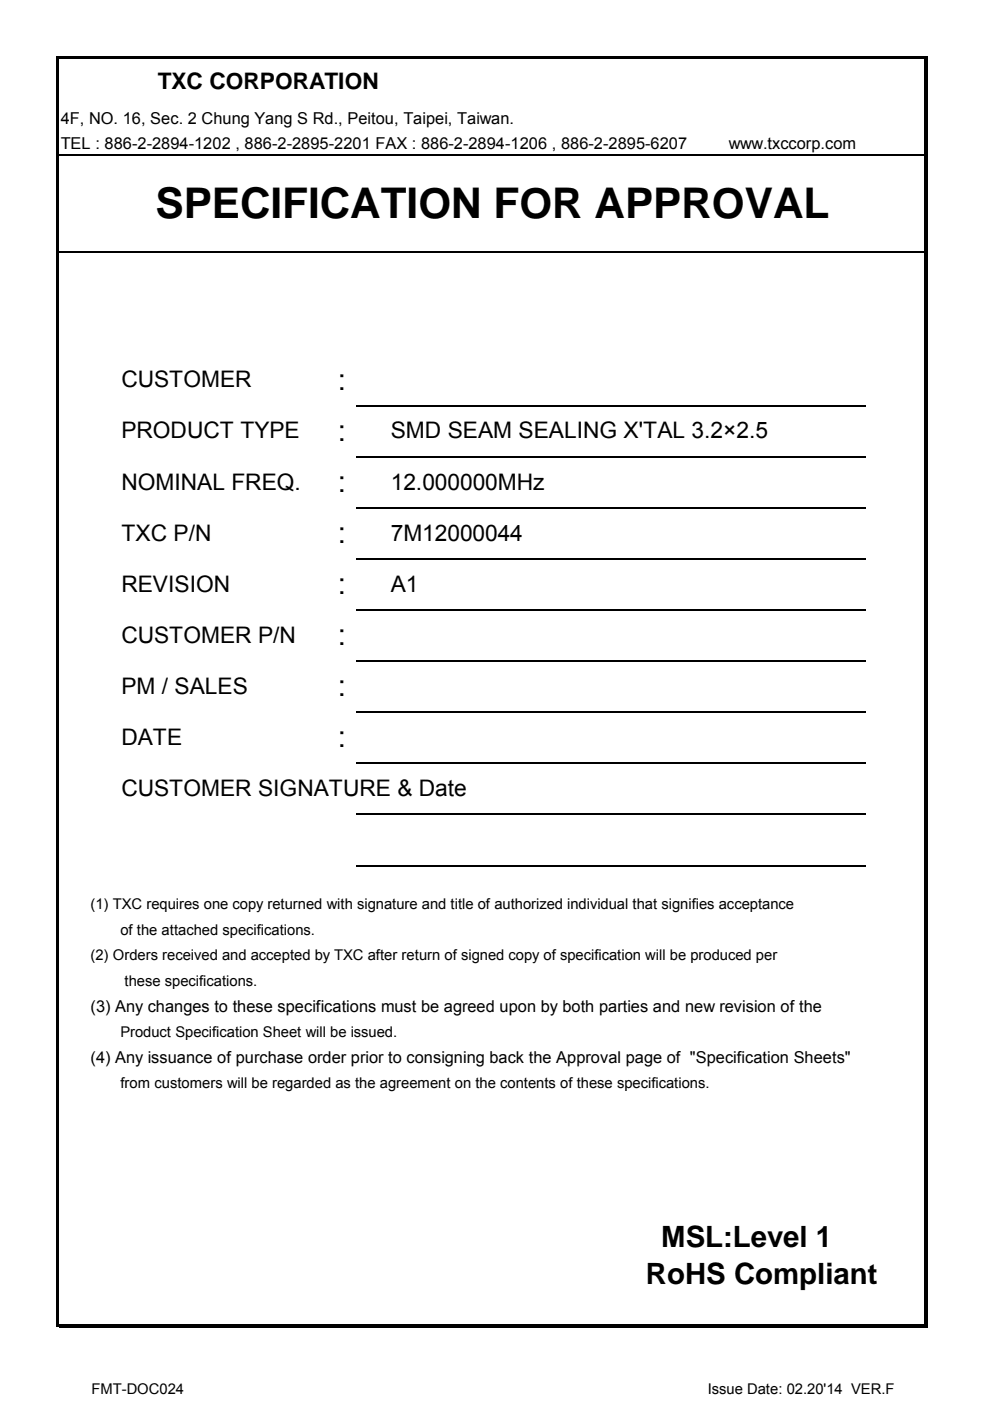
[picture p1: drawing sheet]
<svg xmlns="http://www.w3.org/2000/svg" width="210mm" height="297mm" viewBox="0 0 210 297" stroke-linecap="round" stroke-linejoin="round" font-family="sans-serif">
<defs><g id="words">
<text font-size="9" x="33" y="46.3">SPECIFICATION FOR APPROVAL</text>
<g font-size="6.2">
<text x="71.7" y="82.6">:</text>
<text x="71.7" y="93.4">:</text>
<text x="71.7" y="104.3">:</text>
<text x="71.7" y="115.1">:</text>
<text x="71.7" y="125.9">:</text>
<text x="71.7" y="136.8">:</text>
<text x="71.7" y="147.6">:</text>
<text x="71.7" y="158.5">:</text>
<text x="140.3" y="264.4">MSL:Level 1</text>
<text x="137" y="272.3">RoHS Compliant</text>
</g>
<g font-size="4.8">
<text x="33.4" y="18.9">TXC CORPORATION</text>
<text x="25.7" y="82.1">CUSTOMER</text>
<text x="25.7" y="93">PRODUCT TYPE</text>
<text x="82.9" y="93">SMD SEAM SEALING X'TAL 3.2×2.5</text>
<text x="25.7" y="103.8">NOMINAL FREQ.</text>
<text x="82.9" y="103.8">12.000000MHz</text>
<text x="25.7" y="114.6">TXC P/N</text>
<text x="82.9" y="114.6">7M12000044</text>
<text x="25.7" y="125.5">REVISION</text>
<text x="82.9" y="125.5">A1</text>
<text x="25.7" y="136.3">CUSTOMER P/N</text>
<text x="25.7" y="147.2">PM / SALES</text>
<text x="25.7" y="158">DATE</text>
<text x="25.7" y="168.8">CUSTOMER SIGNATURE &amp; Date</text>
</g>
<g font-size="3.5">
<text x="12.9" y="26.4">4F, NO. 16, Sec. 2 Chung Yang S Rd., Peitou, Taipei, Taiwan.</text>
<text x="12.9" y="31.5">TEL : 886-2-2894-1202 , 886-2-2895-2201 FAX : 886-2-2894-1206 , 886-2-2895-6207</text>
<text x="154.6" y="31.5">www.txccorp.com</text>
<text x="19.2" y="214.5">(3) Any changes to these specifications must be agreed upon by both parties and new revision of the</text>
<text x="19.2" y="225.4">(4) Any issuance of purchase order prior to consigning back the Approval page of &quot;Specification Sheets&quot;</text>
</g>
<g font-size="3.1">
<text x="19.2" y="192.7">(1) TXC requires one copy returned with signature and title of authorized individual that signifies acceptance</text>
<text x="19.2" y="203.6">(2) Orders received and accepted by TXC after return of signed copy of specification will be produced per</text>
<text x="25.5" y="198.2">of the attached specifications.</text>
<text x="26.4" y="209">these specifications.</text>
<text x="25.5" y="219.8">Product Specification Sheet will be issued.</text>
<text x="25.5" y="230.7">from customers will be regarded as the agreement on the contents of these specifications.</text>
<text x="19.4" y="295.7">FMT-DOC024</text>
<text x="150.1" y="295.7">Issue Date: 02.20'14 VER.F</text>
</g>
</g></defs>
<path d="M12.5 12h184.2v.5h-184.2zM12 12h.5v269.4h-.5zM12.5 280.7h184.2v.7h-184.2zM196 12.5h.7v268.9h-.7z" fill="#000"/>
<path d="M12.5 32.8h183.5M12.5 53.5h183.5M75.7 86h108M75.7 96.8h108M75.7 107.7h108M75.7 118.5h108M75.7 129.3h108M75.7 140.2h108M75.7 151h108M75.7 161.8h108M75.7 172.7h108M75.7 183.5h108" fill="none" stroke="#000" stroke-width=".34"/>
<use href="#words"/>
</svg>
